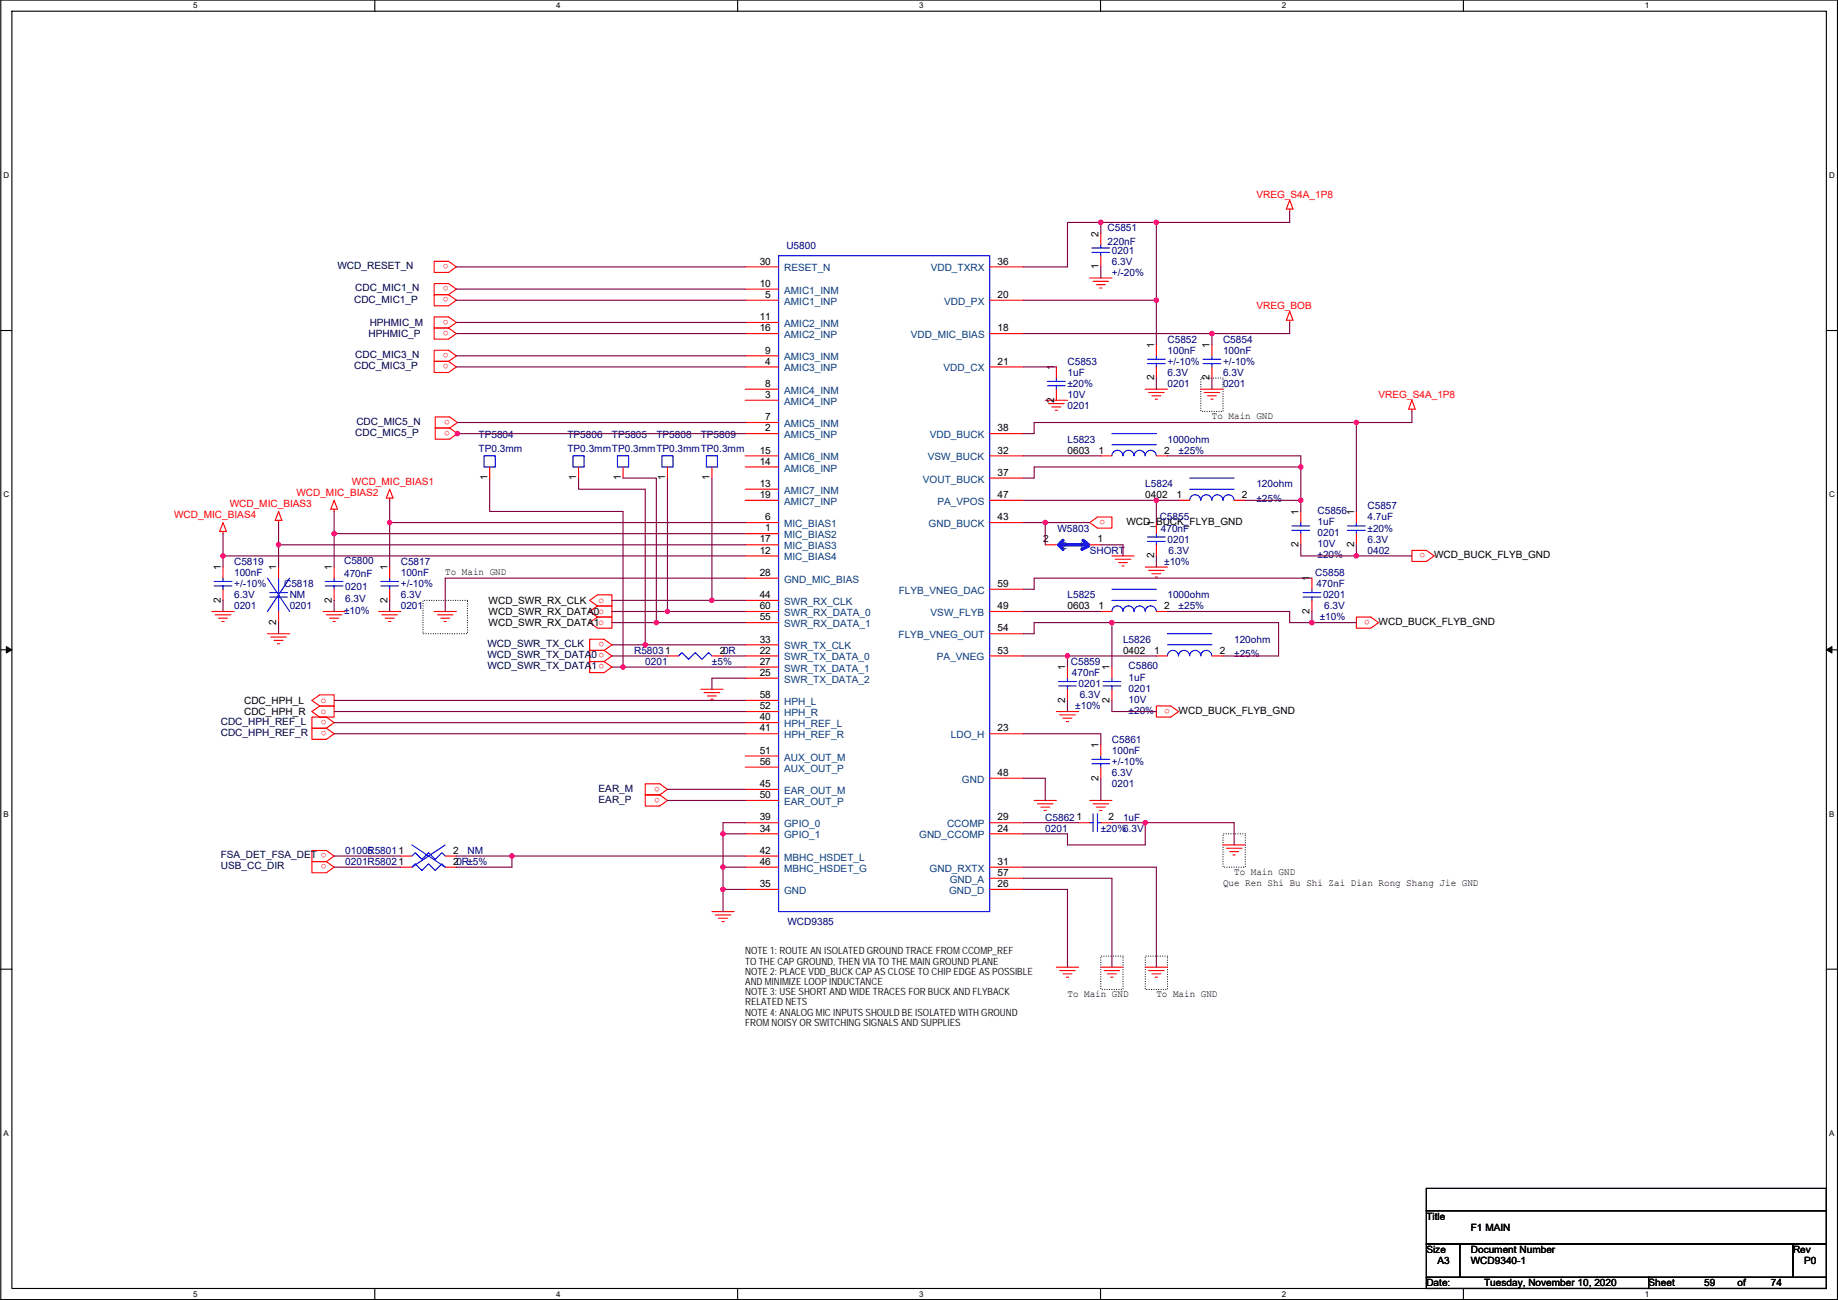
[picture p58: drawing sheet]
<svg xmlns="http://www.w3.org/2000/svg" width="420mm" height="297mm" viewBox="0 0 420 297" stroke-linecap="round" stroke-linejoin="round" font-family="sans-serif">
<defs><g id="words">
<g font-size="2.3" fill="#f00">
<text x="287.2" y="45.3">VREG_S4A_1P8</text>
<text x="102.5" y="60.3" transform="rotate(180 102.5 60.3)">o</text>
<text x="102.5" y="65.4" transform="rotate(180 102.5 65.4)">o</text>
<text x="102.5" y="68" transform="rotate(180 102.5 68)">o</text>
<text x="287.2" y="70.7">VREG_BOB</text>
<text x="102.5" y="73" transform="rotate(180 102.5 73)">o</text>
<text x="102.5" y="75.6" transform="rotate(180 102.5 75.6)">o</text>
<text x="102.5" y="80.7" transform="rotate(180 102.5 80.7)">o</text>
<text x="102.5" y="83.2" transform="rotate(180 102.5 83.2)">o</text>
<text x="102.8" y="95.9" transform="rotate(180 102.8 95.9)">o</text>
<text x="315.1" y="91">VREG_S4A_1P8</text>
<text x="102.8" y="98.4" transform="rotate(180 102.8 98.4)">o</text>
<text x="67.7" y="113.3">WCD_MIC_BIAS2</text>
<text x="80.4" y="110.8">WCD_MIC_BIAS1</text>
<text x="39.8" y="118.4">WCD_MIC_BIAS4</text>
<text x="52.5" y="115.9">WCD_MIC_BIAS3</text>
<text x="252.7" y="118.8" transform="rotate(180 252.7 118.8)">o</text>
<text x="325.8" y="126.4" transform="rotate(180 325.8 126.4)">o</text>
<text x="136.8" y="137.7">o</text>
<text x="313.1" y="141.6" transform="rotate(180 313.1 141.6)">o</text>
<text x="138.1" y="146.7" transform="rotate(180 138.1 146.7)">o</text>
<text x="138.1" y="149.2" transform="rotate(180 138.1 149.2)">o</text>
<text x="138.1" y="151.8" transform="rotate(180 138.1 151.8)">o</text>
<text x="73.3" y="160.6">o</text>
<text x="267.4" y="161.9" transform="rotate(180 267.4 161.9)">o</text>
<text x="73.3" y="163.1">o</text>
<text x="74.6" y="164.5" transform="rotate(180 74.6 164.5)">o</text>
<text x="74.6" y="167" transform="rotate(180 74.6 167)">o</text>
<text x="150.8" y="179.7" transform="rotate(180 150.8 179.7)">o</text>
<text x="150.8" y="182.3" transform="rotate(180 150.8 182.3)">o</text>
<text x="74.6" y="195" transform="rotate(180 74.6 195)">o</text>
<text x="74.6" y="197.5" transform="rotate(180 74.6 197.5)">o</text>
</g>
<g font-size="2.3" fill="#000080">
<text x="253.2" y="52.9">C5851</text>
<text x="179.8" y="56.9">U5800</text>
<text x="253.2" y="55.9">220nF</text>
<text x="254.2" y="58">0201</text>
<text x="254.2" y="60.5">6.3V</text>
<text x="254.2" y="63">+/-20%</text>
<text x="244" y="83.4">C5853</text>
<text x="266.9" y="78.3">C5852</text>
<text x="266.9" y="80.8">100nF</text>
<text x="266.9" y="83.4">+/-10%</text>
<text x="279.6" y="78.3">C5854</text>
<text x="279.6" y="80.8">100nF</text>
<text x="279.6" y="83.4">+/-10%</text>
<text x="244" y="85.9">1uF</text>
<text x="244" y="88.4">±20%</text>
<text x="266.9" y="88.4">0201</text>
<text x="266.9" y="85.9">6.3V</text>
<text x="279.6" y="88.4">0201</text>
<text x="279.6" y="85.9">6.3V</text>
<text x="244" y="93.5">0201</text>
<text x="244" y="91">10V</text>
<text x="109.4" y="100.1">TP5804</text>
<text x="129.7" y="100.1">TP5806</text>
<text x="139.9" y="100.1">TP5805</text>
<text x="150" y="100.1">TP5808</text>
<text x="160.2" y="100.1">TP5809</text>
<text x="244" y="101.1">L5823</text>
<text x="266.9" y="101.1">1000ohm</text>
<text x="109.4" y="103.2">TP0.3mm</text>
<text x="129.7" y="103.2">TP0.3mmTP0.3mmTP0.3mmTP0.3mm</text>
<text x="269.4" y="103.7">±25%</text>
<text x="261.8" y="111.3">L5824</text>
<text x="287.2" y="111.3">120ohm</text>
<text x="265.1" y="118.9">C5855</text>
<text x="287.2" y="114.6">±25%</text>
<text x="301.2" y="117.4">C5856</text>
<text x="301.2" y="119.9">1uF</text>
<text x="312.6" y="116.4">C5857</text>
<text x="312.6" y="118.9">4.7uF</text>
<text x="241.7" y="121.5">W5803</text>
<text x="265.4" y="121.5">470nF</text>
<text x="266.9" y="124">0201</text>
<text x="301.2" y="122.5">0201</text>
<text x="301.2" y="125">10V</text>
<text x="312.6" y="124">6.3V</text>
<text x="312.6" y="121.5">±20%</text>
<text x="53.5" y="129.1">C5819</text>
<text x="53.5" y="131.6">100nF</text>
<text x="78.7" y="128.8">C5800</text>
<text x="78.7" y="131.9">470nF</text>
<text x="91.6" y="129.1">C5817</text>
<text x="91.6" y="131.6">100nF</text>
<text x="249.1" y="126.5">SHORT</text>
<text x="266.1" y="129.1">±10%</text>
<text x="267.1" y="126.5">6.3V</text>
<text x="300.7" y="131.6">C5858</text>
<text x="301.2" y="127.6">±20%</text>
<text x="312.6" y="126.5">0402</text>
<text x="53.5" y="136.7">6.3V</text>
<text x="53.5" y="134.2">+/-10%</text>
<text x="64.9" y="134.2">C5818</text>
<text x="66.2" y="136.7">NM</text>
<text x="78.9" y="134.9">0201</text>
<text x="78.9" y="137.5">6.3V</text>
<text x="91.6" y="136.7">6.3V</text>
<text x="91.6" y="134.2">+/-10%</text>
<text x="244" y="136.7">L5825</text>
<text x="266.9" y="136.7">1000ohm</text>
<text x="300.9" y="134.2">470nF</text>
<text x="302.4" y="136.7">0201</text>
<text x="53.5" y="139.2">0201</text>
<text x="66.2" y="139.2">0201</text>
<text x="78.7" y="140.3">±10%</text>
<text x="91.6" y="139.2">0201</text>
<text x="269.4" y="139.2">±25%</text>
<text x="301.7" y="141.8">±10%</text>
<text x="302.7" y="139.2">6.3V</text>
<text x="145" y="149.4">R58031</text>
<text x="256.7" y="146.9">L5826</text>
<text x="282.1" y="146.9">120ohm</text>
<text x="147.5" y="151.9">0201</text>
<text x="162.7" y="151.9">±5%</text>
<text x="244.8" y="151.9">C5859</text>
<text x="245" y="154.5">470nF</text>
<text x="258" y="153">C5860</text>
<text x="258" y="155.5">1uF</text>
<text x="282.1" y="150.2">±25%</text>
<text x="246.6" y="157">0201</text>
<text x="246.8" y="159.6">6.3V</text>
<text x="258" y="158">0201</text>
<text x="258" y="160.6">10V</text>
<text x="245.8" y="162.1">±10%</text>
<text x="258" y="163.1">±20%</text>
<text x="254.2" y="169.7">C5861</text>
<text x="254.2" y="172.3">100nF</text>
<text x="254.2" y="179.9">0201</text>
<text x="254.2" y="177.3">6.3V</text>
<text x="254.2" y="174.8">+/-10%</text>
<text x="238.9" y="187.5">C58621</text>
<text x="238.9" y="190">0201</text>
<text x="251.6" y="190">±20%6.3V</text>
<text x="256.7" y="187.5">1uF</text>
<text x="78.9" y="195.1">01005</text>
<text x="78.9" y="197.7">0201R58021</text>
<text x="84" y="195.1">R58011</text>
<text x="106.9" y="195.1">NM</text>
<text x="180" y="211.4">WCD9385</text>
</g>
<g font-size="2.3">
<text x="251.1" y="54.1" transform="rotate(-90 251.1 54.1)">2</text>
<text x="173.7" y="60.5">30</text>
<text x="173.7" y="65.5">10</text>
<text x="228" y="60.5">36</text>
<text x="251.1" y="61.5" transform="rotate(-90 251.1 61.5)">1</text>
<text x="174.9" y="68.1">5</text>
<text x="228" y="68.1">20</text>
<text x="173.7" y="73.2">11</text>
<text x="173.7" y="75.7">16</text>
<text x="228" y="75.7">18</text>
<text x="174.9" y="80.8">9</text>
<text x="174.9" y="83.3">4</text>
<text x="228" y="83.3">21</text>
<text x="263.8" y="79.5" transform="rotate(-90 263.8 79.5)">1</text>
<text x="276.5" y="79.5" transform="rotate(-90 276.5 79.5)">1</text>
<text x="174.9" y="88.4">8</text>
<text x="240.9" y="84.6" transform="rotate(-90 240.9 84.6)">1</text>
<text x="263.8" y="86.9" transform="rotate(-90 263.8 86.9)">2</text>
<text x="276.5" y="86.9" transform="rotate(-90 276.5 86.9)">2</text>
<text x="174.9" y="90.9">3</text>
<text x="240.9" y="92" transform="rotate(-90 240.9 92)">2</text>
<text x="277" y="95.8">To Main GND</text>
<text x="174.9" y="96">7</text>
<text x="174.9" y="98.6">2</text>
<text x="228" y="98.6">38</text>
<text x="173.7" y="103.6">15</text>
<text x="173.7" y="106.2">14</text>
<text x="228" y="103.6">32</text>
<text x="244" y="103.7">0603</text>
<text x="251.1" y="103.6">1</text>
<text x="266.1" y="103.6">2</text>
<text x="111.4" y="109.8" transform="rotate(-90 111.4 109.8)">1</text>
<text x="131.7" y="109.8" transform="rotate(-90 131.7 109.8)">1</text>
<text x="141.9" y="109.8" transform="rotate(-90 141.9 109.8)">1</text>
<text x="152.1" y="109.8" transform="rotate(-90 152.1 109.8)">1</text>
<text x="162.2" y="109.8" transform="rotate(-90 162.2 109.8)">1</text>
<text x="173.7" y="111.3">13</text>
<text x="173.7" y="113.8">19</text>
<text x="228" y="108.7">37</text>
<text x="228" y="113.8">47</text>
<text x="261.8" y="113.8">0402</text>
<text x="268.9" y="113.8">1</text>
<text x="283.9" y="113.8">2</text>
<text x="174.9" y="118.9">6</text>
<text x="228" y="118.9">43</text>
<text x="257.5" y="119.9">WCD_BUCK_FLYB_GND</text>
<text x="296.8" y="117.6" transform="rotate(-90 296.8 117.6)">1</text>
<text x="309.5" y="117.6" transform="rotate(-90 309.5 117.6)">1</text>
<text x="173.7" y="124">17</text>
<text x="174.9" y="121.4">1</text>
<text x="238.4" y="124">2</text>
<text x="250.9" y="124">1</text>
<text x="263.8" y="120.2" transform="rotate(-90 263.8 120.2)">1</text>
<text x="296.8" y="125" transform="rotate(-90 296.8 125)">2</text>
<text x="309.5" y="125" transform="rotate(-90 309.5 125)">2</text>
<text x="50.5" y="130.3" transform="rotate(-90 50.5 130.3)">1</text>
<text x="63.2" y="130.3" transform="rotate(-90 63.2 130.3)">1</text>
<text x="75.9" y="130.3" transform="rotate(-90 75.9 130.3)">1</text>
<text x="88.6" y="130.3" transform="rotate(-90 88.6 130.3)">1</text>
<text x="101.8" y="131.4">To Main GND</text>
<text x="173.7" y="126.5">12</text>
<text x="173.7" y="131.6">28</text>
<text x="263.8" y="127.6" transform="rotate(-90 263.8 127.6)">2</text>
<text x="327.8" y="127.6">WCD_BUCK_FLYB_GND</text>
<text x="50.5" y="137.7" transform="rotate(-90 50.5 137.7)">2</text>
<text x="75.9" y="137.7" transform="rotate(-90 75.9 137.7)">2</text>
<text x="88.6" y="137.7" transform="rotate(-90 88.6 137.7)">2</text>
<text x="111.7" y="138">WCD_SWR_RX_CLK</text>
<text x="173.7" y="136.7">44</text>
<text x="228" y="134.1">59</text>
<text x="299.4" y="132.9" transform="rotate(-90 299.4 132.9)">1</text>
<text x="63.2" y="142.8" transform="rotate(-90 63.2 142.8)">2</text>
<text x="111.7" y="140.5">WCD_SWR_RX_DATA0o</text>
<text x="111.7" y="143">WCD_SWR_RX_DATA1o</text>
<text x="173.7" y="139.2">60</text>
<text x="173.7" y="141.7">55</text>
<text x="228" y="139.2">49</text>
<text x="244" y="139.2">0603</text>
<text x="251.1" y="139.2">1</text>
<text x="266.1" y="139.2">2</text>
<text x="299.4" y="140.3" transform="rotate(-90 299.4 140.3)">2</text>
<text x="315.1" y="142.8">WCD_BUCK_FLYB_GND</text>
<text x="164.5" y="149.4">20R</text>
<text x="173.7" y="146.8">33</text>
<text x="173.7" y="149.4">22</text>
<text x="228" y="149.4">53</text>
<text x="228" y="144.3">54</text>
<text x="256.7" y="149.4">0402</text>
<text x="263.8" y="149.4">1</text>
<text x="278.8" y="149.4">2</text>
<text x="173.7" y="151.9">27</text>
<text x="173.7" y="154.4">25</text>
<text x="243.5" y="153.2" transform="rotate(-90 243.5 153.2)">1</text>
<text x="253.6" y="153.2" transform="rotate(-90 253.6 153.2)">1</text>
<text x="55.8" y="160.8">CDC_HPH_L</text>
<text x="173.7" y="159.5">58</text>
<text x="243.5" y="160.6" transform="rotate(-90 243.5 160.6)">2</text>
<text x="253.6" y="160.6" transform="rotate(-90 253.6 160.6)">2</text>
<text x="55.8" y="163.4">CDC_HPH_R</text>
<text x="173.7" y="162.1">52</text>
<text x="173.7" y="164.6">40</text>
<text x="173.7" y="167.1">41</text>
<text x="228" y="167.1">23</text>
<text x="269.4" y="163.1">WCD_BUCK_FLYB_GND</text>
<text x="173.7" y="172.2">51</text>
<text x="251.1" y="171" transform="rotate(-90 251.1 171)">1</text>
<text x="173.7" y="174.8">56</text>
<text x="173.7" y="179.8">45</text>
<text x="228" y="177.3">48</text>
<text x="251.1" y="178.4" transform="rotate(-90 251.1 178.4)">2</text>
<text x="173.7" y="182.4">50</text>
<text x="173.7" y="187.5">39</text>
<text x="173.7" y="190">34</text>
<text x="228" y="190">24</text>
<text x="228" y="187.5">29</text>
<text x="253.4" y="187.5">2</text>
<text x="103.6" y="195.1">2</text>
<text x="103.6" y="197.6">20R±5%</text>
<text x="173.7" y="195.1">42</text>
<text x="173.7" y="197.6">46</text>
<text x="228" y="197.6">31</text>
<text x="173.7" y="202.7">35</text>
<text x="228" y="200.2">57</text>
<text x="228" y="202.7">26</text>
<text x="279.6" y="202.5">Que Ren Shi Bu Shi Zai Dian Rong Shang Jie GND</text>
<text x="282.1" y="200">To Main GND</text>
<text x="170.4" y="218.1">NOTE 1: ROUTE AN ISOLATED GROUND TRACE FROM CCOMP_REF</text>
<text x="170.4" y="220.4">TO THE CAP GROUND, THEN VIA TO THE MAIN GROUND PLANE</text>
<text x="170.4" y="222.7">NOTE 2: PLACE VDD_BUCK CAP AS CLOSE TO CHIP EDGE AS POSSIBLE</text>
<text x="170.4" y="225.1">AND MINIMIZE LOOP INDUCTANCE</text>
<text x="170.4" y="227.4">NOTE 3: USE SHORT AND WIDE TRACES FOR BUCK AND FLYBACK</text>
<text x="244" y="227.9">To Main GND</text>
<text x="264.3" y="227.9">To Main GND</text>
<text x="170.4" y="229.7">RELATED NETS</text>
<text x="170.4" y="232">NOTE 4: ANALOG MIC INPUTS SHOULD BE ISOLATED WITH GROUND</text>
<text x="170.4" y="234.4">FROM NOISY OR SWITCHING SIGNALS AND SUPPLIES</text>
<text x="326.1" y="278.7">Title</text>
<text x="336.2" y="281.2">F1 MAIN</text>
<text x="326.1" y="286.3">Size</text>
<text x="336.2" y="286.3">Document Number</text>
<text x="409.9" y="286.3">Rev</text>
<text x="326.1" y="293.9">Date:</text>
<text x="328.6" y="288.8">A3</text>
<text x="336.2" y="288.8">WCD9340-1</text>
<text x="339.3" y="293.9">Tuesday, November 10, 2020</text>
<text x="376.9" y="293.9">Sheet</text>
<text x="389.6" y="293.9">59</text>
<text x="397.2" y="293.9">of</text>
<text x="404.8" y="293.9">74</text>
<text x="412.4" y="288.8">P0</text>
</g>
<g font-size="2.3" fill="#000040">
<text x="77.1" y="61.5">WCD_RESET_N</text>
<text x="81" y="69.1">CDC_MIC1_P</text>
<text x="81.2" y="66.6">CDC_MIC1_N</text>
<text x="84.3" y="77">HPHMIC_P</text>
<text x="84.5" y="74.5">HPHMIC_M</text>
<text x="81.2" y="81.8">CDC_MIC3_N</text>
<text x="81" y="84.4">CDC_MIC3_P</text>
<text x="81.2" y="99.6">CDC_MIC5_P</text>
<text x="81.5" y="97.1">CDC_MIC5_N</text>
<text x="111.4" y="147.9">WCD_SWR_TX_CLK</text>
<text x="111.4" y="150.4">WCD_SWR_TX_DATA0</text>
<text x="111.4" y="153">WCD_SWR_TX_DATA1</text>
<text x="50.5" y="165.7">CDC_HPH_REF_L</text>
<text x="50.5" y="168.2">CDC_HPH_REF_R</text>
<text x="136.8" y="180.9">EAR_M</text>
<text x="136.8" y="183.4">EAR_P</text>
<text x="50.5" y="196.1">FSA_DET_FSA_DET</text>
<text x="50.5" y="198.7">USB_CC_DIR</text>
</g>
<g font-size="2.3" fill="#004080">
<text x="179.2" y="62">RESET_N</text>
<text x="212.8" y="62">VDD_TXRX</text>
<text x="179.2" y="67.1">AMIC1_INM</text>
<text x="179.2" y="69.6">AMIC1_INP</text>
<text x="215.8" y="69.6">VDD_PX</text>
<text x="179.2" y="74.7">AMIC2_INM</text>
<text x="179.2" y="77.3">AMIC2_INP</text>
<text x="208.2" y="77.3">VDD_MIC_BIAS</text>
<text x="179.2" y="82.3">AMIC3_INM</text>
<text x="179.2" y="84.9">AMIC3_INP</text>
<text x="179.2" y="90">AMIC4_INM</text>
<text x="215.7" y="84.9">VDD_CX</text>
<text x="179.2" y="92.5">AMIC4_INP</text>
<text x="179.2" y="97.6">AMIC5_INM</text>
<text x="179.2" y="100.1">AMIC5_INP</text>
<text x="212.5" y="100.1">VDD_BUCK</text>
<text x="179.2" y="105.2">AMIC6_INM</text>
<text x="179.2" y="107.7">AMIC6_INP</text>
<text x="212.1" y="105.2">VSW_BUCK</text>
<text x="179.2" y="112.8">AMIC7_INM</text>
<text x="211" y="110.3">VOUT_BUCK</text>
<text x="179.2" y="115.4">AMIC7_INP</text>
<text x="214.3" y="115.4">PA_VPOS</text>
<text x="179.2" y="120.4">MIC_BIAS1</text>
<text x="179.2" y="123">MIC_BIAS2</text>
<text x="179.2" y="125.5">MIC_BIAS3</text>
<text x="212.3" y="120.4">GND_BUCK</text>
<text x="242.7" y="125.5">2</text>
<text x="246.6" y="125.5">1</text>
<text x="179.2" y="128.1">MIC_BIAS4</text>
<text x="179.2" y="133.1">GND_MIC_BIAS</text>
<text x="205.4" y="135.7">FLYB_VNEG_DAC</text>
<text x="179.2" y="138.2">SWR_RX_CLK</text>
<text x="179.2" y="140.8">SWR_RX_DATA_0</text>
<text x="179.2" y="143.3">SWR_RX_DATA_1</text>
<text x="212.7" y="140.8">VSW_FLYB</text>
<text x="179.2" y="148.4">SWR_TX_CLK</text>
<text x="205.4" y="145.8">FLYB_VNEG_OUT</text>
<text x="179.2" y="150.9">SWR_TX_DATA_0</text>
<text x="179.2" y="153.5">SWR_TX_DATA_1</text>
<text x="179.2" y="156">SWR_TX_DATA_2</text>
<text x="214.2" y="150.9">PA_VNEG</text>
<text x="179.2" y="161.1">HPH_L</text>
<text x="179.2" y="163.6">HPH_R</text>
<text x="179.2" y="166.2">HPH_REF_L</text>
<text x="179.2" y="168.7">HPH_REF_R</text>
<text x="179.2" y="173.8">AUX_OUT_M</text>
<text x="217.3" y="168.7">LDO_H</text>
<text x="179.2" y="176.3">AUX_OUT_P</text>
<text x="219.9" y="178.9">GND</text>
<text x="179.2" y="181.4">EAR_OUT_M</text>
<text x="179.2" y="183.9">EAR_OUT_P</text>
<text x="179.2" y="189">GPIO_0</text>
<text x="179.2" y="191.6">GPIO_1</text>
<text x="210.1" y="191.6">GND_CCOMP</text>
<text x="216.5" y="189">CCOMP</text>
<text x="179.2" y="196.6">MBHC_HSDET_L</text>
<text x="179.2" y="199.2">MBHC_HSDET_G</text>
<text x="212.5" y="199.2">GND_RXTX</text>
<text x="217.1" y="201.7">GND_A</text>
<text x="179.2" y="204.3">GND</text>
<text x="217" y="204.3">GND_D</text>
</g>
<g font-size="1.8">
<text x="44.2" y="1.9">5</text>
<text x="127.1" y="1.9">4</text>
<text x="210.1" y="1.9">3</text>
<text x="293" y="1.9">2</text>
<text x="376" y="1.9">1</text>
<text x=".8" y="40.7">D</text>
<text x="418.1" y="40.7">D</text>
<text x=".8" y="113.6">C</text>
<text x="418.1" y="113.6">C</text>
<text x=".8" y="186.6">B</text>
<text x="418.1" y="186.6">B</text>
<text x=".8" y="259.5">A</text>
<text x="418.1" y="259.5">A</text>
<text x="44.2" y="296.3">5</text>
<text x="127.1" y="296.3">4</text>
<text x="210.1" y="296.3">3</text>
<text x="293" y="296.3">2</text>
<text x="376" y="296.3">1</text>
</g>
</g></defs>
<path d="M.2 0h419.8v296.9h-419.8zM2.7 2.6h414.8v291.8h-414.8z" fill="none" stroke="#000" stroke-width=".25"/>
<g fill="#fff">
<path d="M44.2 .3h1v2h-1z"/>
<path d="M44.2 294.7h1v2h-1z"/>
</g>
<path d="M85.7 0v2.6M85.7 294.4v2.5" fill="none" stroke="#000" stroke-width=".25"/>
<g fill="#fff">
<path d="M127.1 .3h1v2h-1z"/>
<path d="M127.1 294.7h1v2h-1z"/>
</g>
<path d="M168.6 0v2.6M168.6 294.4v2.5" fill="none" stroke="#000" stroke-width=".25"/>
<g fill="#fff">
<path d="M210.1 .3h1v2h-1z"/>
<path d="M210.1 294.7h1v2h-1z"/>
</g>
<path d="M251.6 0v2.6M251.6 294.4v2.5" fill="none" stroke="#000" stroke-width=".25"/>
<g fill="#fff">
<path d="M293 .3h1v2h-1z"/>
<path d="M293 294.7h1v2h-1z"/>
</g>
<path d="M334.5 0v2.6M334.5 294.4v2.5" fill="none" stroke="#000" stroke-width=".25"/>
<g fill="#fff">
<path d="M376 .3h1v2h-1z"/>
<path d="M376 294.7h1v2h-1z"/>
<path d="M.8 39h1.3v2.1h-1.3z"/>
<path d="M418.1 39h1.3v2.1h-1.3z"/>
<path d="M.8 112h1.3v2h-1.3z"/>
<path d="M418.1 112h1.3v2h-1.3z"/>
</g>
<path d="M.2 75.5h2.5M417.5 75.5h2.5" fill="none" stroke="#000" stroke-width=".25"/>
<g fill="#fff">
<path d="M.8 185h1.2v2h-1.2z"/>
<path d="M418.1 185h1.2v2h-1.2z"/>
</g>
<path d="M.2 148.5h2.5M417.5 148.5h2.5" fill="none" stroke="#000" stroke-width=".25"/>
<path d="M1.4 147.7l1.3 .8-1.3 .7zM417.5 148.5l1.3-.8v1.5z" fill="#000" stroke="#000" stroke-width=".23"/>
<g fill="#fff">
<path d="M.8 257.9h1.2v2h-1.2z"/>
<path d="M418.1 257.9h1.2v2h-1.2z"/>
</g>
<path d="M.2 221.4h2.5M417.5 221.4h2.5M326.1 271.5h91.4v5.1h-91.4zM326.1 276.6h91.4v7.6h-91.4zM326.1 291.9h50.8v2.5h-50.8zM326.1 284.2h7.6v7.7h-7.6zM333.7 284.2h76.2v7.7h-76.2zM376.9 291.9h40.6v2.5h-40.6zM409.9 284.2h7.6v7.7h-7.6z" fill="none" stroke="#000" stroke-width=".25"/>
<path d="M274.5 86.4h5.1v7.6h-5.1zM96.7 137.2h10.2v7.6h-10.2zM279.6 190.5h5.1v7.6h-5.1zM251.6 218.5h5.1v7.6h-5.1zM261.8 218.5h5.1v7.6h-5.1z" fill="none" stroke="#000" stroke-width=".25" stroke-dasharray="0 .5"/>
<g fill="none" stroke="#f00" stroke-width=".25">
<path d="M99.2 59.7h3.3l1.8 1.3-1.8 1.3h-3.3zM251.6 58.4v2.6M251.6 53.4v2.5M294.8 47.8v.5M294.8 45.7l.8 2.1h-1.5zM99.2 72.4h3.3l1.8 1.3-1.8 1.3h-3.3zM99.2 75h3.3l1.8 1.2-1.8 1.3h-3.3zM99.2 64.8h3.3l1.8 1.3-1.8 1.2h-3.3zM99.2 67.3h3.3l1.8 1.3-1.8 1.3h-3.3zM170.4 61h7.6M170.4 66.1h7.6M170.4 68.6h7.6"/>
<path d="M170.4 73.7h7.6M170.4 76.2h7.6M226.2 61h7.7M226.2 68.6h7.7M226.2 76.2h7.7M249.1 63.5h5.1M249.9 64.3h3.5M250.6 65h2.1M251.4 65.8h.5M264.3 78.8v2.5M277 78.8v2.5M294.8 73.2v.5"/>
<path d="M294.8 71.1l.8 2.1h-1.5zM99.2 80h3.3l1.8 1.3-1.8 1.3h-3.3zM99.2 82.6h3.3l1.8 1.2-1.8 1.3h-3.3zM99.5 95.3h3.3l1.8 1.2-1.8 1.3h-3.3zM99.5 97.8h3.3l1.8 1.3-1.8 1.3h-3.3zM170.4 81.3h7.6M170.4 83.8h7.6M170.4 88.9h7.6M170.4 91.5h7.6M170.4 96.5h7.6M170.4 99.1h7.6M226.2 83.8h7.7"/>
<path d="M226.2 99.1h7.7M238.9 91.5h5.1M239.7 92.2h3.6M240.5 93h2M241.2 93.7h.5M241.5 83.8v2.6M241.5 88.9v2.6M261.8 88.9h5.1M262.6 89.7h3.5M263.3 90.4h2.1M264.1 91.2h.5M264.3 83.8v2.6"/>
<path d="M274.5 88.9h5.1M275.3 89.7h3.5M276 90.4h2.1M276.8 91.2h.5M277 83.8v2.6M322.8 93.5v.5M322.8 91.5l.7 2h-1.5zM51 119.4l.7 2h-1.5zM63.7 116.9l.7 2h-1.5zM63.7 118.9v.5M76.4 114.3l.7 2.1h-1.5zM76.4 116.4v.5"/>
<path d="M89.1 111.8l.7 2h-1.5zM89.1 113.8v.5M111.9 106.7v2.5M132.3 106.7v2.5M142.4 106.7v2.5M152.6 106.7v2.5M162.7 106.7v2.5M170.4 104.2h7.6M170.4 106.7h7.6M170.4 111.8h7.6M170.4 114.3h7.6M170.4 119.4h7.6"/>
<path d="M226.2 104.2h7.7M226.2 109.2h7.7M226.2 114.3h7.7M226.2 119.4h7.7M249.1 119.4l1.8-1.3h3.3v2.6h-3.3zM251.6 104.2h2.6M264.3 119.4v2.5M264.3 104.2h2.6M269.4 114.3h2.6M282.1 114.3h2.6M297.4 116.9v2.5M310.1 116.9v2.5"/>
<path d="M48.4 139.7h5.1M51 121.4v.5M51 129.6v2.5M51 134.6v2.6M63.7 129.6v2.5M63.7 139.7v2.6M73.8 139.7h5.1M76.4 129.6v2.5M76.4 134.6v2.6M86.5 139.7h5.1M89.1 129.6v2.5M89.1 134.6v2.6"/>
<path d="M99.2 139.7h5.1M134.8 137.2l1.8-1.3h3.3v2.6h-3.3zM136.6 138.5l-1.8 1.2 1.8 1.3M136.6 138.5h3.3v2.5h-3.3M170.4 121.9h7.6M170.4 124.5h7.6M170.4 127h7.6M170.4 132.1h7.6M170.4 137.2h7.6M170.4 139.7h7.6M226.2 134.6h7.7M226.2 139.7h7.7"/>
<path d="M238.9 124.5h2.6M249.1 124.5h2.5M251.6 139.7h2.6M254.2 127h5.1M254.9 127.8h3.6M255.7 128.5h2M256.5 129.3h.5M261.8 129.6h5.1M262.6 130.3h3.5M263.3 131.1h2.1M264.1 131.8h.5M264.3 124.5v2.5"/>
<path d="M264.3 139.7h2.6M297.4 121.9v2.6M299.9 132.1v2.5M299.9 137.2v2.5M310.1 121.9v2.6M322.8 125.8h3.3l1.7 1.2-1.7 1.3h-3.3zM49.2 140.5h3.6M50 141.2h2M50.7 142h.5M61.1 144.8h5.1M61.9 145.6h3.6M62.7 146.3h2"/>
<path d="M63.4 147.1h.5M74.6 140.5h3.6M75.4 141.2h2M76.1 142h.5M87.3 140.5h3.6M88.1 141.2h2M88.8 142h.5M100 140.5h3.6M100.8 141.2h2M101.5 142h.5M134.8 146.1h3.3l1.8 1.2-1.8 1.3h-3.3zM134.8 151.2h3.3l1.8 1.2-1.8 1.3h-3.3z"/>
<path d="M134.8 142.3l1.8-1.3h3.3v2.5h-3.3zM138.1 148.6h-3.3v2.6h3.3M138.1 148.6l1.8 1.3-1.8 1.3M152.6 149.9h2.5M160.2 157.5h5.1M161 158.3h3.5M161.7 159h2.1M162.5 159.8h.5M162.7 149.9h2.6M170.4 142.3h7.6M170.4 147.3h7.6M170.4 149.9h7.6"/>
<path d="M170.4 152.4h7.6M170.4 155h7.6M226.2 144.8h7.7M226.2 149.9h7.7M244 152.4v2.6M244 157.5v2.5M254.2 152.4v2.6M254.2 157.5v2.5M264.3 149.9h2.6M277 149.9h2.6M310.1 141h3.3l1.7 1.3-1.7 1.2h-3.3zM71.3 160l1.8-1.2h3.3v2.5h-3.3z"/>
<path d="M71.3 162.6l1.8-1.3h3.3v2.6h-3.3zM71.3 163.9h3.3l1.8 1.2-1.8 1.3h-3.3zM71.3 166.4h3.3l1.8 1.3-1.8 1.2h-3.3zM147.5 179.1h3.3l1.8 1.3-1.8 1.2h-3.3zM170.4 160h7.6M170.4 162.6h7.6M170.4 165.1h7.6M170.4 167.7h7.6M170.4 172.7h7.6M170.4 175.3h7.6M226.2 167.7h7.7M226.2 177.8h7.7"/>
<path d="M241.5 162.6h5.1M242.2 163.3h3.6M243 164.1h2M243.8 164.9h.5M251.6 170.2v2.5M251.6 175.3v2.5M264.3 161.3h3.3l1.8 1.3-1.8 1.3h-3.3zM71.3 194.3h3.3l1.8 1.3-1.8 1.3h-3.3zM71.3 196.9h3.3l1.8 1.2-1.8 1.3h-3.3zM91.6 195.6h2.6M91.6 198.1h2.6M101.8 195.6h2.5"/>
<path d="M101.8 198.1h2.5M147.5 181.6h3.3l1.8 1.3-1.8 1.3h-3.3zM170.4 180.4h7.6M170.4 182.9h7.6M170.4 188h7.6M170.4 190.5h7.6M170.4 195.6h7.6M170.4 198.1h7.6M226.2 188h7.7M226.2 190.5h7.7M226.2 198.1h7.7M236.4 182.9h5.1"/>
<path d="M237.2 183.7h3.5M237.9 184.4h2.1M238.7 185.2h.5M246.6 188h2.5M249.1 182.9h5.1M249.9 183.7h3.5M250.6 184.4h2.1M251.4 185.2h.5M251.6 188h2.6M279.6 193.1h5.1M280.3 193.8h3.6M281.1 194.6h2"/>
<path d="M281.9 195.3h.5M162.7 208.3h5.1M163.5 209.1h3.6M164.3 209.8h2M165 210.6h.5M170.4 203.2h7.6M226.2 200.7h7.7M226.2 203.2h7.7M241.5 221h5.1M242.2 221.8h3.6M243 222.5h2M243.8 223.3h.5"/>
<path d="M251.6 221h5.1M252.4 221.8h3.6M253.2 222.5h2M253.9 223.3h.5M261.8 221h5.1M262.6 221.8h3.5M263.3 222.5h2.1M264.1 223.3h.5"/>
</g>
<g fill="none" stroke="#00f" stroke-width=".25">
<path d="M178 58.4h48.2v149.9h-48.2zM249.6 57.7h4.1M249.6 56.7h4.1M251.6 57.7v.7M251.6 55.9v.8M239.4 87.1h4.1M239.4 88.2h4.1M241.5 86.4v.7M241.5 88.2v.7M254.2 99.1h10.1M262.3 82.1h4.1M262.3 83.1h4.1"/>
<path d="M264.3 81.3v.8M264.3 83.1v.7M275 82.1h4.1M275 83.1h4.1M277 81.3v.8M277 83.1v.7M110.7 104.2h2.5v2.5h-2.5zM131 104.2h2.5v2.5h-2.5zM141.1 104.2h2.6v2.5h-2.6zM151.3 104.2h2.5v2.5h-2.5zM161.5 104.2h2.5v2.5h-2.5zM254.2 101.6h10.1"/>
<path d="M254.2 104.1a1.26 1.26 0 0 1 1.2-1.2 1.26 1.26 0 0 1 1.3 1.2 1.27 1.27 0 0 1 1.3-1.2 1.27 1.27 0 0 1 1.2 1.2M259.3 104.1a1.26 1.26 0 0 1 1.2-1.2 1.26 1.26 0 0 1 1.3 1.2 1.27 1.27 0 0 1 1.2-1.2 1.27 1.27 0 0 1 1.3 1.2M272 111.8h10.1M272 109.2h10.1M272 114.3a1.26 1.26 0 0 1 1.2-1.2 1.26 1.26 0 0 1 1.3 1.2 1.27 1.27 0 0 1 1.2-1.2 1.27 1.27 0 0 1 1.3 1.2M277 114.3a1.26 1.26 0 0 1 1.3-1.2 1.26 1.26 0 0 1 1.3 1.2 1.27 1.27 0 0 1 1.2-1.2 1.27 1.27 0 0 1 1.3 1.2M297.4 119.4v.8M310.1 119.4v.8M48.9 132.9h4.1M48.9 133.9h4.1M51 132.1v.8M51 133.9v.7"/>
<path d="M61.1 132.1l5.1 7.6M61.6 135.4h4.1M61.6 136.4h4.1M63.7 132.1v3.3M63.7 136.4v3.3M66.2 132.1l-5.1 7.6M74.3 132.9h4.1M74.3 133.9h4.1M76.4 132.1v.8M76.4 133.9v.7M87 132.9h4.1M87 133.9h4.1"/>
<path d="M89.1 132.1v.8M89.1 133.9v.7M254.2 137.2h10.1M254.2 134.6h10.1M254.2 139.7a1.26 1.26 0 0 1 1.2-1.2 1.26 1.26 0 0 1 1.3 1.2 1.27 1.27 0 0 1 1.3-1.2 1.27 1.27 0 0 1 1.2 1.2M259.3 139.7a1.26 1.26 0 0 1 1.2-1.2 1.26 1.26 0 0 1 1.3 1.2 1.27 1.27 0 0 1 1.2-1.2 1.27 1.27 0 0 1 1.3 1.2M262.3 122.7h4.1M262.3 123.7h4.1M264.3 121.9v.8M264.3 123.7v.8M295.3 120.2h4.1M295.3 121.2h4.1"/>
<path d="M297.4 121.2v.7M297.9 135.4h4M297.9 136.4h4M299.9 134.6v.8M299.9 136.4v.8M308 120.2h4.1M308 121.2h4.1M310.1 121.2v.7M155.1 149.9l.8-.8 1.5 1.5 1.5-1.5 1.6 1.5 1.5-1.5 .7 .8M242 155.7h4.1M242 156.7h4.1M244 155v.7"/>
<path d="M244 156.7v.8M252.1 155.7h4.1M252.1 156.7h4.1M254.2 155v.7M254.2 156.7v.8M266.9 147.3h10.1M266.9 144.8h10.1M266.9 149.9a1.26 1.26 0 0 1 1.2-1.3 1.26 1.26 0 0 1 1.3 1.3 1.27 1.27 0 0 1 1.3-1.3 1.27 1.27 0 0 1 1.2 1.3M272 149.9a1.26 1.26 0 0 1 1.2-1.3 1.26 1.26 0 0 1 1.3 1.3 1.27 1.27 0 0 1 1.2-1.3 1.27 1.27 0 0 1 1.3 1.3M249.6 173.5h4.1M249.6 174.5h4.1M251.6 172.7v.8"/>
<path d="M251.6 174.5v.8M94.2 195.6l.7-.8 1.5 1.6 1.6-1.6 1.5 1.6 1.5-1.6 .8 .8M94.2 193.1l7.6 5-.8-.7-1.5 1.5-1.5-1.5-1.6 1.5-1.5-1.5-.7 .7 7.6-5M249.1 188h.8M249.9 185.9v4.1M250.9 185.9v4.1M250.9 188h.7"/>
</g>
<path d="M242 124.5l1 1M242.7 124.5h5.6M243 123.5l-.8 .7M247.6 123.5l1.2 1M248.8 124.7l-1.5 .8" fill="none" stroke="#00f" stroke-width=".76"/>
<g fill="none" stroke="#800040" stroke-width=".25">
<path d="M251.6 50.8h-7.6v10.2h-10.1M251.6 50.8v2.6M251.6 50.8h12.7M264.3 50.8v17.8M294.8 48.3v2.5h-30.5M104.3 66.1h66.1M104.3 68.6h66.1M104.3 61h66.1M104.3 73.7h66.1M104.3 76.2h66.1M233.9 68.6h30.4M233.9 76.2h43.1"/>
<path d="M251.6 61v2.5M264.3 68.6v10.2M277 76.2v2.6M294.8 73.7v2.5h-17.8M104.3 81.3h66.1M104.3 83.8h66.1M104.3 99.1h66.1M104.6 96.5h65.8M233.9 83.8h7.6M264.3 86.4v2.5M277 86.4v2.5M310.1 96.5v20.4"/>
<path d="M310.1 96.5h-73.7v2.6h-2.5M322.8 94v2.5h-12.7M63.7 119.4v5.1M76.4 116.9v5M89.1 119.4v10.2M89.1 114.3v5.1M89.1 119.4h81.3M111.9 109.2v7.7h30.5v35.5M132.3 109.2v2.6h15.2v35.5M142.4 109.2h7.6v33.1M152.6 109.2v30.5M162.7 109.2v28"/>
<path d="M233.9 104.2h17.7M233.9 114.3h30.4M233.9 119.4h5M238.9 119.4h10.2M238.9 119.4v5.1M264.3 114.3v5.1M264.3 114.3h5.1M266.9 104.2h30.5v2.5M284.7 114.3h12.7M297.4 106.7h-61v2.5h-2.5M297.4 106.7v7.6M297.4 114.3v2.6"/>
<path d="M51 127h119.4M51 121.9v5.1M51 127v2.6M51 137.2v2.5M63.7 124.5h106.7M63.7 124.5v5.1M76.4 121.9h94M76.4 121.9v7.7M76.4 137.2v2.5M89.1 137.2v2.5M139.9 137.2h22.8M139.9 139.7h12.7"/>
<path d="M152.6 139.7h17.8M162.7 137.2h7.7M170.4 132.1h-68.6v7.6M233.9 139.7h17.7M251.6 124.5h5.1v2.5M264.3 127v2.6M266.9 139.7h27.9v2.6h5.1M297.4 124.5v2.5h12.7M299.9 139.7v2.6M299.9 132.1h-63.5v2.5h-2.5M310.1 124.5v2.5M310.1 127h12.7"/>
<path d="M63.7 142.3v2.5M139.9 142.3h10.1M139.9 147.3h7.6M139.9 149.9h12.7M139.9 152.4h2.5M142.4 152.4h28M147.5 147.3h22.9M150 142.3h20.4M165.3 149.9h5.1M170.4 155h-7.7v2.5M233.9 149.9h10.1M244 149.9h20.3"/>
<path d="M244 149.9v2.5M254.2 142.3h38.1v7.6h-12.7M254.2 142.3v10.1M254.2 142.3h-17.8v2.5h-2.5M299.9 142.3h10.2M76.4 160h94M76.4 162.6h94M76.4 165.1h94M76.4 167.7h94M233.9 167.7h17.7v2.5M233.9 177.8h5v5.1M244 160v2.6"/>
<path d="M251.6 177.8v5.1M254.2 160v2.6h10.1M76.4 195.6h15.2M76.4 198.1h15.2M104.3 195.6h66.1M117 195.6v2.5h-12.7M152.6 180.4h17.8M152.6 182.9h17.8M165.3 190.5h5.1M165.3 190.5v7.6M165.3 198.1h5.1M165.3 198.1v5.1"/>
<path d="M170.4 188h-5.1v2.5M233.9 190.5h10.1v2.6h17.8v-5.1h20.3v5.1M233.9 188h12.7M233.9 198.1h30.4v22.9M254.2 188h7.6M165.3 203.2h5.1M165.3 203.2v5.1M233.9 200.7h20.3v20.3M233.9 203.2h10.1v17.8"/>
</g>
<g fill="#f0f" stroke="#f0f" stroke-width=".25">
<circle cx="89.1" cy="119.4" r=".5"/>
<circle cx="76.4" cy="121.9" r=".5"/>
<circle cx="63.7" cy="124.5" r=".5"/>
<circle cx="162.7" cy="137.2" r=".5"/>
<circle cx="165.3" cy="198.1" r=".5"/>
<circle cx="165.3" cy="190.5" r=".5"/>
<circle cx="165.3" cy="203.2" r=".5"/>
<circle cx="117" cy="195.6" r=".5"/>
<circle cx="251.6" cy="50.8" r=".5"/>
<circle cx="264.3" cy="50.8" r=".5"/>
<circle cx="264.3" cy="68.6" r=".5"/>
<circle cx="277" cy="76.2" r=".5"/>
<circle cx="238.9" cy="119.4" r=".5"/>
<circle cx="297.3" cy="114.3" r=".5"/>
<circle cx="297.3" cy="106.7" r=".5"/>
<circle cx="264.3" cy="114.3" r=".5"/>
<circle cx="310" cy="96.5" r=".5"/>
<circle cx="310" cy="127" r=".5"/>
<circle cx="244" cy="149.9" r=".5"/>
<circle cx="254.2" cy="142.2" r=".5"/>
<circle cx="299.9" cy="142.2" r=".5"/>
<circle cx="261.8" cy="188" r=".5"/>
<circle cx="51" cy="127" r=".5"/>
<circle cx="142.4" cy="152.4" r=".5"/>
<circle cx="147.5" cy="147.3" r=".5"/>
<circle cx="150" cy="142.2" r=".5"/>
<circle cx="152.6" cy="139.7" r=".5"/>
<circle cx="104.6" cy="99.1" r=".5"/>
</g>
<use href="#words"/>
</svg>
